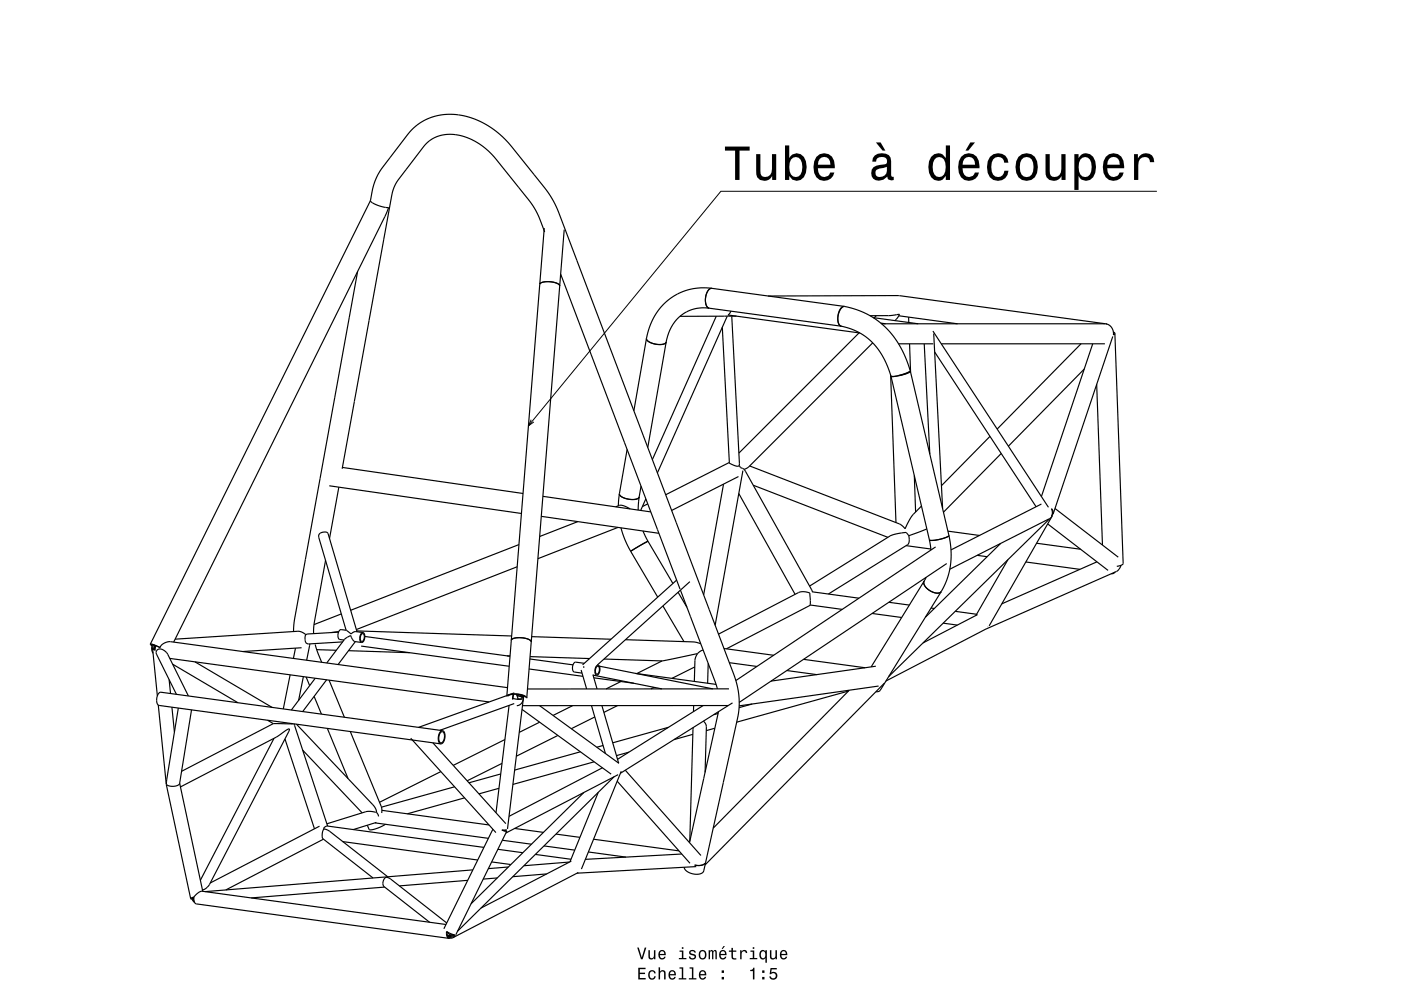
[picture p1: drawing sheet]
<svg xmlns="http://www.w3.org/2000/svg" width="420mm" height="297mm" viewBox="0 0 420 297" stroke-linecap="round" stroke-linejoin="round" font-family="sans-serif">
<g fill="none" stroke="#000" stroke-width=".35">
<path d="M111.1 60.1a19.7 19.7 0 0 1 4.5-11.1l6.5-8.6a16.5 16.5 0 0 1 19.3-5 26.9 26.9 0 0 1 12.7 9.4l8.2 10.3a31.6 31.6 0 0 1 6.2 11.3l51.4 135.6 1.2 4.1 .5 3.7M111.1 60.1v.2a8.4 8.4 0 0 0 5.4 1.9l-1.1 2.7-63.3 127.5M111.1 60.1h.1M111.1 60.1l-66 132.9M115 71.9l-8.8 48.4M163.2 68.4l-1.4 16.8M163.3 69.5l-1.2-3.1a25.2 25.2 0 0 0-5.1-8.4l-7.6-9.4a18.8 18.8 0 0 0-15.5-8.3 9.5 9.5 0 0 0-7 3.8l-7.6 10-1.1 1.9-.7 2.3-2.5 13.6M169.1 68.8l-1.3 16.9M107.2 81.4l-18.9 103.9-.3 4M161.8 85.2a4.3 4.3 0 0 1 4.5-.5l1.2 .5 .3 .5M161.8 85.2l-8.5 106.7M167.8 85.7l-8.5 106.7"/>
<path d="M168.1 82.1l35.8 94.5M212.6 92.4l39.6 5.4M212.6 92.4a11.4 11.4 0 0 0-12.9 10.2M213.4 86.4a3.3 3.3 0 0 0-1.9 3.8l.3 1.5 .8 .7M213.4 86.4a17.3 17.3 0 0 0-19.6 15M213.4 86.4h.1M213.4 86.4a3.3 3.3 0 0 0-1.9 3.8l.3 1.4 .8 .8M213.4 86.4l39.7 5.4M214.7 94.8l-19.1 42.9M216.5 98.1l2.2 40.6 1.9 1h.6l.4-.2M218 94.7l-14.2 .1M218 94.7l-20.9 47"/>
<path d="M219.1 93.2l-.8 1.2 39.5 5.4M219.4 94.8l2.2 44.7M220.8 94.7l-2.8 .1M230.3 88.7l39.4-.1 61.9 8.5M252.4 92.2l.1-.1a1.48 1.48 0 0 1 1.7 0 25 25 0 0 1 18.4 18.2l.3 .8-.5 .4-3 1-2.2 .4a21.5 21.5 0 0 0-9.4-13.1l-2.8-1.3-2.9-.8a3.2 3.2 0 0 1-.6-4.1zM253.1 91.8a3.3 3.3 0 0 0-1.9 3.8l.3 1.4 .8 .8M253.1 91.8h.1M257.5 99.8l-36 36M260.8 94.6h6l2.9-.4-1.4 1.9M261.8 95.2l13.5 1.8M262.7 94.6l-.6 .6M264.1 96.8l1.4 .2"/>
<path d="M264.3 97h66.9M269.4 94.6l17.6 2.4M272.4 95v1.7M279.7 99.2l34.6 52.8M279.9 100l2.7 52.4M331.6 97.1h.2M331.6 97.1h-.1a2.92 2.92 0 0 1 2.3 3.3l.4-.5M333.8 99.5l.4 .4M333.8 99.7v.5M334.2 99.9l2.5 69-.5 .5-1.4 .3M193.8 101.5a3.6 3.6 0 0 0 3.8 1.7l1.4-.1 .7-.6M193.8 101.5l-3.8 21.6"/>
<path d="M193.8 101.4v.1M193.8 101.4a3.6 3.6 0 0 0 3.7 1.9 1.91 1.91 0 0 0 2.2-.7M199.7 102.5l-5.5 31.6M261.6 102.8l-37.2 37.2-1.3 .7M267 112.4l1.6 44.2M267.1 112.7l11.5 49.1M269.4 103h10.4M272.5 111.4l-1 .6-2.1 .5M272.7 103l.3 8.5M272.8 111.2l.1 .1M272.9 111.3l-.8 .6-1.9 .6-2.3 .3-.8-.1M272.9 111.3l11.6 49.2"/>
<path d="M277.1 103l1.6 33.1M280.2 105.5l30.4 46.4M324.1 103l-25.2 25.6M325 110.6l-22.7 23.1M327.6 103l-15.4 45.8M328.8 115.2l1.7 48.1M331.2 103h-49M333.6 100.8l-17.9 53.3M106.2 120.3l-3.6 20.2M188 134.7l-2.3 13.3M218.6 138.6l-19 9.7M221.6 139.5l.4 .6 1.1 .6"/>
<path d="M224.7 139.6l44.9 17.4 1.7 1.5 2-3.8 2.9-3M296.8 130.8l-14.6 14.8M300.2 135.9l-17.4 17.6M98.7 145.6l57.6 8.3M101.6 146l-2.8 15.4M102.7 140.1l54.1 7.8M162.3 154.7l35.2 5.1M162.8 148.8l32.3 4.6M173.2 156.3l-11.4 4.5M184.6 151.9l1.8-.5 2.5 1.1M185.3 158.1l-24 9.3M185.7 148a3.7 3.7 0 0 0 3.8 1.7l1.4-.2 .7-.6-.3 4"/>
<path d="M185.7 148l-.3 3.6M185.7 148h.1M186.2 158.2l1.2 3.7 1.7 3.3M192.2 145.7l-.6 3.3a3.5 3.5 0 0 1-3.8 .5 2.27 2.27 0 0 1-2.1-1.5M192.8 159.1l1.5 3.1-5.2 3M193.6 149.5l-1.5 3.5M194.2 151l-1.6 .8M216.9 145.1l-6 33.2M221.4 142.8l-20.1 10.2M221.5 147.9l16.9 30.2M222.7 141l-8.3 46.4M223.1 140.7l20.5 36.7"/>
<path d="M225.8 145.4l40.4 15.6M274.1 142.5l.4 10.9M277.9 158.5l-5.5 2.1M284.2 159.2l9.4 1.3M312.2 151.1l-27.1 13.7M314.1 157l18.1 13.9M314.5 155.5l-29.8 15.1M315.1 155.1l-48.7 47.6M315.2 154.7a1.47 1.47 0 0 0 0-2.3l.3 1.3-.3 1.1M315.2 154.7v.1M315.5 154.5l-19 33.1M316.3 152.4l18.9 14.6"/>
<path d="M97.6 168l-3.4 18.8-.2 3.1M155 169.9l-48.2 18.8M155.6 163.2l-50.5 19.7M189.1 165.3l5.2-3.1 7.4 12.7M189.1 165.3l8.1 13.7M189.1 165.2h.1M202.8 173.9l-28.2 25.4M203.3 177.5l2.6 4.5M204 176.9l11.1 29.6M206.8 174.3l-27.7 25M243.4 177.4l14.1 1.9M271.6 163.5l7.5 1"/>
<path d="M272.4 160.6l.2 1.7-.5 1-23.8 14.7M272.4 160.6a1.43 1.43 0 0 0-2-.9l-3.6 .9-24.1 15M277 174.2l-15.8 25.7M277.1 174.2a3.2 3.2 0 0 0 2.6 3.3l1.5 .3 1-.5M277.7 173l-.7 1.2M278.6 161.8l.5 3M280.5 163.9l-59.9 40.1M282.2 177.3l-18.3 29.6-.5 .3-.8 .1M282.2 177.3h.1M283.8 168.9l-62.2 41.6M284.5 160.5l-.7 .5-2.1 .6-2 .4-1.1-.2M284.5 160.5h.1"/>
<path d="M284.5 160.5a21.3 21.3 0 0 1-2.7 17.1 4.2 4.2 0 0 1-4.9-3.2l.1-.2M292.9 166.4l3 .4M300 162.8l-22.6 22.2M302.2 167.7l-9.6 16.7M307.5 168.4l16.2 2.2M310.8 162.8l13.1 1.8M328.8 168.4l-28.5 12.6M334.3 171.4l-.6 .5h-.5M336.1 169.4l-.8 1.4-.6 .5-39.2 17.3M45.1 193l.5 .6M45.1 193l.8 .2 2.1 .9M45.6 193.5l-.2-.4 2.6 1"/>
<path d="M45.7 193.2l-.2 1.4 .4 1.2M45.8 194.6l.7 .1M45.8 194.6l1.4 13.9M46 193.3l-.2 1.5M46.1 194.4l-.3 .2M46.1 194.4h.2M46.3 194.4v.2M46.3 194.4l-.2 .2 .4 .1M46.3 194.4h.1M46.4 193.4l-.3 1M46.6 193.7l-.3 .9v-.2l.4-.9-.2 1.5M48 194.1a3.1 3.1 0 0 1 3.1-1.8l101 13.8"/>
<path d="M50.9 197.3l95.7 13.1M51.8 199.1l19.5 11.5M58.4 198.3l23.2 13.7M88.6 194.2l-.6 3.1M90.4 194.1l-17.6 1.2M91.7 190.2l-1.4-.8-1-.2-36.8 2.4M91.7 190.2l-.3 1a1.35 1.35 0 0 0 1.1 1.8l10.2-.6M92.9 193l-1 4.9M94.5 193.1l1.9 5.4M94.9 194.7l5.9 .2M101.5 189.4l-9.8 .8M101.6 189.3l-2.3 .3"/>
<path d="M102.3 184l-8.2 3.2M103.8 188.9l-8.2-27.8a1.62 1.62 0 0 1 1-1.6 1.62 1.62 0 0 1 1.8 .4l8.6 29.4M104.5 195l18.3 .6M106.5 192.3l-5.1 6.9M106.9 189.1l46.5 1.5M108.3 193.6l44.4 6.1M108.4 190.1a.56 .56 0 0 1 .7 0 .56 .56 0 0 1 .1 .7v.2a.8 .8 0 0 1-.1 .9 .8 .8 0 0 1-.9 .2l-.2-1zM108.4 192.5l-2.3-.4-1-1.6-1.1 .6-.7 .5-5.3 7.1M108.8 189.6l-2.4-.3-1.1 .7-1.5-1.1-1.5-.2a1.88 1.88 0 0 0-.4 3l1.2 .1M108.8 189.6a1.88 1.88 0 0 1-.4 2.9M108.8 189.6a1.88 1.88 0 0 0-.4 2.9M109.4 190.7l43.5 6"/>
<path d="M152 196.6h.9M153.3 191.9a4.2 4.2 0 0 1 4.2-.6l1.3 .5 .5 .6M153.3 191.9a4.2 4.2 0 0 1 4.4-.5l1.2 .4 .4 .6M153.3 191.9l-1.3 16.6M158.9 197.5l12.9 1.8M158.9 196.8l17.8 .6M159.3 192.4l-1.4 16.8a4 4 0 0 0-4-1.2l-1.4 .2-.6 .5M159.4 190.8l23.8 .8M175 199.8v.2M175.2 198.8l-2.6-.4a1.88 1.88 0 0 0-.4 3l2.3 .3M178.8 199.6a.64 .64 0 0 1 .9-.1 .64 .64 0 0 1 .1 .8v1a.8 .8 0 0 1-.3 .8 .8 .8 0 0 1-.9 .1l-.3-1.3zM178.9 199.8a.57 .57 0 0 1 .7 .1 .57 .57 0 0 1 .1 .7v.2a.79 .79 0 0 1-.1 .9 .79 .79 0 0 1-.9 .2l-.2-1z"/>
<path d="M179.7 199.6l34 6.9M187.5 191.7l20.3 .7 2.3 .5M198.5 198.1l-7.6 3.8M198.7 181.6l6.3 10.7M208.3 199.9l-6.9 3.4M209.1 195.9l-10.6 2.2-17.4-.6M209.1 195.9l-.8 1.9-.1 6.4M210.8 194.8l-.9 .4-.8 .7M212.3 198.8l-.2 6M217 194.4l14.9 2M218.7 198.6l8.2 1.1M240.9 197.6l18.4 2.5"/>
<path d="M242.9 181.4l-25.1 13.1M243 181.3l-.1 .1M252.5 182.6l-9.6-1.3-.1-3a.89 .89 0 0 0-1.2-.9l-2.1 .1-24.1 12.5M261.5 183.9l8.8 1.2M262.6 199.7l-31.5 4.4M266.5 180.5l6.1 .8M279.1 182.2l1 .2M282.8 186.8l4.2 .5M286.4 183.2l6.4 .9M293.1 184.2l-16.4 8.5M295.5 188.5l-29.9 15.6M296.2 187.9h-.1"/>
<path d="M47.5 211.3l2.4 23.7M50.7 203.7l.4 4.1M51.5 211.9l.8 7.5M52.9 208.1l-6-12.1a1.23 1.23 0 0 1 .5-1.4 1.23 1.23 0 0 1 1.6 .2l1.3 1.3 6.2 12.5M53.5 212.2l-3.6 22.8M57.4 212.7l-3.6 22.1a3.1 3.1 0 0 1-3.9 .3M80.2 215.9l1.7 1M81.9 216.9l5.9 .1M81.9 216.9l-27.5 14.3M86.8 218.5l-.8 .2-3.2 2.2-28.7 14.9M86.8 218.5h.1M86.8 218.5l-.3 .9-23.7 45.7-1 1.1-1.1 .5"/>
<path d="M87 202.2l-2.1 10.3M88.1 216.9l10.1 30.7M88.9 217l22.9 24.2 .8 1.2 .3 1.1M90.9 202.8l-1.4 7.1M91.8 202.9l1 2.6M94.2 208.7l2.2 5.3M94.5 203.3l-7.2 9.5M97.9 203.7l-7.2 9.6M98.1 218.3l6.3 15.1M98.6 203.8l4.6 11.2M105 219.2l9.3 22.5 .1 2M132.1 219.5a.7 .7 0 0 1 .9-.1 .7 .7 0 0 1 .2 .9 1.67 1.67 0 0 1-1.2 2.3 2.52 2.52 0 0 1 .1-3.1z"/>
<path d="M132.7 219l-84.5-11.5a2.66 2.66 0 0 0-1 3.5l.5 .4 84.4 11.5M132.7 219a2.64 2.64 0 0 1-.2 3.8l-.4 .1M132.7 219a2.66 2.66 0 0 0-1.1 3.5l.5 .4M152.3 208.7a4.9 4.9 0 0 1 5.3 .3M152.6 211.4l-3.9 32.2M153.8 209.3l1.7 .3 1.2-.1M153.9 208.1l-.2 1.5M154 208.1l-.2 1.5M154.2 210.9l-22.3 8M154.2 207.7l-28.7 10.3M154.8 208.1l.5 1.4M155 208.4l1.5 .4"/>
<path d="M155 208.5l1.5 .5M156 208.2v.5M156.2 208.3v.4M156.4 208.3a.75 .75 0 0 1 .1 1 .75 .75 0 0 1-1 .2h-.5M156.5 212.6l26.7 19.4M156.6 208.4l.1 .9M156.9 208.5a2.41 2.41 0 0 1-2 3M156.9 209.2l-4.8 39.2M158.6 200.5l16.2 2.2M161.8 211.5l23.8 17.3M161.8 216.4l-6.1 3.1M171.7 211.5l-5.9 2.9"/>
<path d="M174.2 200.8l1.7 5.7M177.3 211.5l4.2 14.3M177.7 202.2l1.3 4.3M177.8 202.3l20.7 4.2M178 203.1l12 1.7M178.3 214.9l-7 3.5M180.4 211.5l5.1 17.2M185.1 211.5l-4.1 2M186.1 204.2l-4.4 2.3M190.5 201.8l24.2 3.3M196.1 206l-1 .5M200.4 218l-16.7 4.6"/>
<path d="M207.8 218l-1 34.2M207.9 211.5v1.8M210.8 211.5l-25.7 16.1M210.9 216.1l.7 .9 .2 .8-.4 13.7M214.3 218.3l-2.6 .7M215.3 213.8l-1.4 .4M215.4 213.3l-8.7 39.2M218.3 211.4l-61.7 .1M218.5 206.4l-60.4 .1M219.6 210.6l-33.6 21.1M221.6 209.8l-.3 4.7-10.3 46.5a3.2 3.2 0 0 1-4.3 .6l-1.1-.7-.5-1M225.5 211l-3.9 1.1"/>
<path d="M235.9 201l8.9 1.2M254.3 207.1l-33.5 9.3M254.6 206.9l-40.8 41.3M263.4 205.6l-41.8 5.9M265.1 204.7l-53.7 54.5M265.5 204.2l-.1 .2M49.9 235.2l7.3 34.1M49.9 235.2h.1M49.9 235v.1M49.9 235.1v.1M53.9 234.7l6.9 32.4M82.1 221.3l-22 42.5"/>
<path d="M85.4 221.5l8.9 26.9M90.7 224.8l17.9 18.8M123.1 221.2l25.6 28.3M129.8 222.6l21.8 24.2M132.2 231.2l-18.4 9.2M136.3 235.8l-21.9 6.1M139.3 239.1l-17.2 4.8M149.6 236.3l-6 1.6M150.1 232l-9.5 2.6M150.5 228.8l-10.5 5.2M151.4 221.6l-15.5 7.8M167.2 220.4l-12.4 6.2"/>
<path d="M174 225.3l-19.7 5.5M175 237.5l-33.8 33.4M178.1 228.3l-24.3 6.8M179.3 237.5l-8.4 20.8M180.6 230.1l-28 14.6M180.8 223.4l-1.9 .5M184.1 232.8l-46.9 46.3M185 234.1l21.9 24.6M185.3 232.2l-33.6 17.5M186.2 231.1l-11.9 29.4M187.5 230.8l22.6 25.6M188.6 225.4l-3.8 1.1"/>
<path d="M207.7 220.1l-5.6 1.6M95.8 247.6l-32.8 17M97 251.5l-29.3 15.2M97.1 248.5l1.8 .7 17.3 13.6M97.1 248.5a3.1 3.1 0 0 0-.3 2.9l15 11.7M97.1 248.5a.8 .8 0 0 1 .8-.9l47.2 6.4M102.8 252.2l40.4 5.5M112.4 246.6l34 4.6M112.8 246.5l-6.9 2.1M112.9 243.5l-1.7-.3h-1.4l-11.8 3.7M112.9 243.5l.6 1.2M114.5 242.9l32.1 4.3"/>
<path d="M115.5 247l-2.5 1.3a2.94 2.94 0 0 1-2.4 .3l-.5-1.3M147.4 258.3l5.7 .8M147.8 248.5l-14.7 29.9M149.3 254.5l7.4 1.1M150.6 251.8l8.7 1.2M151.6 248.7a.5 .5 0 0 1-.4 .4 .5 .5 0 0 1-.5-.3M151.8 248.9l.1-.2-1.5 .1 1.5 .3-15.2 31M152.4 259.8l-6 .5M154.3 248.3l8.6 1.2M160.5 256.1l10.7 1.4M163.1 253.5l9.2 1.3M166.7 250l7.2 1"/>
<path d="M170.7 258.3l-13.6 1.2M171.3 258.1l-27.1 14M176.4 255.3l11.2 1.6M177.9 251.5l25.7 3.5M204.4 255.9l-28.9 1.6M208.2 259.3a3.3 3.3 0 0 0 3.2-.6 3.1 3.1 0 0 1-3.2 .6zM208.7 259.7l-35.7 2M57.2 269.3l.4 .1 .7 1.1M57.7 269.1l.5 .9M57.8 269l.3 .5M58 268.9l.1 .2M58.1 268.9l-.6 .3 .5 .2"/>
<path d="M58.1 268.8l-.9 .5M58.1 268.8l1.3-1.2 1.2-.5 73.1 10M58.1 268.8l.1 1.4 .6 .7 75.8 10.3M115.3 265.9l-40 3.2M115.7 262.9l1.4 .5 16.8 13.2M115.7 262.9a2.06 2.06 0 0 0-.6 2.8l13.7 10.7M115.7 262.9l-54.2 4.3M140.2 263.8l-20.5 1.7M141.8 260.7l-26.1 2.2M149.1 263.1l-4.2 .4M163.9 261.9l-10.2 .8M173.4 261.5l-37.6 19.5"/>
<path d="M135.6 280a1.14 1.14 0 0 1-1.6 .1M135.7 280.1a1.37 1.37 0 0 1-1.7-.8l.1 1.1a.58 .58 0 0 0 .5 .5 .58 .58 0 0 0 .6-.3M135.7 280.1h.1M135.8 281l.7-.8-2.6-1 .1 1.4 .6 .6M135.8 281l-1.2 .2M136 280.1l-.1 .2M136.1 280.2l-.2 .1M136.2 280.2a1.25 1.25 0 0 1-2 .4l.7 .1 1-.4"/>
</g>
<g fill="#000">
<path d="M217.3 43.9v1.2h3.1v8.8h1.3v-8.8h3v-1.2zM226.7 46.2v5.1a2.53 2.53 0 0 0 1.7 2.8 2.53 2.53 0 0 0 3.1-1.4v1.2h1.2v-7.7h-1.3v4.5a1.96 1.96 0 0 1-.9 2.1 1.96 1.96 0 0 1-2.2-.2l-.3-1.4v-5zM235.3 43.6v10.3h1.3v-1.2a2.64 2.64 0 0 0 2.9 1.5 2.64 2.64 0 0 0 2.1-2.4 4.8 4.8 0 0 0-1.6-5.6 2.49 2.49 0 0 0-3.4 1.2v-3.8zM237.1 47.8a1.79 1.79 0 0 1 2-.7 1.79 1.79 0 0 1 1.3 1.7 3.8 3.8 0 0 1-1 4.1 1.83 1.83 0 0 1-2.7-1.5v-2.6zM244.7 47a5.8 5.8 0 0 0 0 6.1 3.1 3.1 0 0 0 3.2 1 3.1 3.1 0 0 0 2.2-2.4h-1.2l-.7 1-1 .4a2.16 2.16 0 0 1-2-2.7h5.1a4.1 4.1 0 0 0-1.9-4.2l-1.3-.3-1.3 .3zM245.7 47.6a1.89 1.89 0 0 1 2.3-.3 1.89 1.89 0 0 1 1 2.1h-3.8zM262.6 42.7l2 2.4h.8l-1.4-2.4zM262.3 46.6l-.6 .7-.2 1.1h1.1a1.76 1.76 0 0 1 1.4-1.4 1.76 1.76 0 0 1 1.8 .7l.1 1.1-.3 .3-.5 .2a3.9 3.9 0 0 0-3.8 1.5 2.39 2.39 0 0 0 .6 2.9 2.39 2.39 0 0 0 2.9 .2l1.2-1 .3 .9 .9 .3 .7-.1v-1l-.7-.2-.1-4.5a2.27 2.27 0 0 0-2.7-2.4l-1.3 .2zM262.7 50.9l3.2-.9a2.19 2.19 0 0 1-.6 2.5 2.19 2.19 0 0 1-2.5 .2 1.53 1.53 0 0 1-.1-1.8zM279.1 47a6 6 0 0 0 0 6.1 2.54 2.54 0 0 0 4.4-.4v1.2h1.3v-10.3h-1.3v3.8a2.55 2.55 0 0 0-4.4-.4zM280.1 47.8a1.78 1.78 0 0 1 2-.7 1.78 1.78 0 0 1 1.3 1.7 3.8 3.8 0 0 1-1 4.1 1.83 1.83 0 0 1-2.7-1.5v-2.6zM290.9 42.7l-1.5 2.4h.9l2-2.4zM288.1 47a5.8 5.8 0 0 0 0 6.1 3.1 3.1 0 0 0 3.1 1 3.1 3.1 0 0 0 2.3-2.4h-1.2l-.7 1-1 .4a2.16 2.16 0 0 1-2-2.7h5a4.1 4.1 0 0 0-1.8-4.2l-1.4-.3-1.3 .3zM289.1 47.6a1.88 1.88 0 0 1 2.3-.3 1.88 1.88 0 0 1 .9 2.1h-3.7zM296.8 47a5.8 5.8 0 0 0-.1 6.1 3.2 3.2 0 0 0 3.5 1 3.2 3.2 0 0 0 2.1-2.9h-1.2a1.91 1.91 0 0 1-1.8 1.9 1.91 1.91 0 0 1-2-1.7 3.7 3.7 0 0 1 1.1-4.2 1.82 1.82 0 0 1 2.7 1.6h1.2a3.1 3.1 0 0 0-2.2-2.8 3.1 3.1 0 0 0-3.3 1zM305.3 47a5.7 5.7 0 0 0 0 6.1 3.3 3.3 0 0 0 5.6-1.3 4.7 4.7 0 0 0-1.7-5.6l-1.4-.3-1.4 .3zM306.3 47.8a1.91 1.91 0 0 1 2-.7 1.91 1.91 0 0 1 1.4 1.7 3.8 3.8 0 0 1-1.1 4.1 1.94 1.94 0 0 1-2.7-1.5v-2.6zM313.4 46.2v5.1a2.53 2.53 0 0 0 1.8 2.8 2.53 2.53 0 0 0 3-1.4v1.2h1.2v-7.7h-1.2v4.5a1.96 1.96 0 0 1-.9 2.1 1.96 1.96 0 0 1-2.3-.2l-.3-1.4v-5zM322.1 46.2v10.7h1.2v-4.2a2.65 2.65 0 0 0 2.9 1.5 2.65 2.65 0 0 0 2.1-2.4 4.9 4.9 0 0 0-1.5-5.6 2.43 2.43 0 0 0-3.5 1.2v-1.2zM323.9 47.8a1.79 1.79 0 0 1 1.9-.7 1.79 1.79 0 0 1 1.3 1.7 3.8 3.8 0 0 1-1 4.1 1.83 1.83 0 0 1-2.6-1.5v-2.6zM331.5 47a5.8 5.8 0 0 0 0 6.1 3.1 3.1 0 0 0 3.1 1 3.1 3.1 0 0 0 2.3-2.4h-1.3l-.6 1-1.1 .4a2.17 2.17 0 0 1-2-2.7h5.1a4.1 4.1 0 0 0-1.9-4.2l-1.3-.3-1.3 .3zM332.5 47.6a1.88 1.88 0 0 1 2.3-.3 1.88 1.88 0 0 1 .9 2.1h-3.8l.2-1zM340 46.2v7.7h1.2v-4.4a1.9 1.9 0 0 1 1.1-2.2 1.9 1.9 0 0 1 2.3 .6l.1 .7h1.3a2.55 2.55 0 0 0-2-2.6 2.55 2.55 0 0 0-2.9 1.5v-1.3z" fill-rule="evenodd"/>
<path d="M191.3 290v3.5h2.3v-.4h-1.8v-1.2h1.6v-.4h-1.6v-1h1.7v-.5zM194.6 291.1a1.45 1.45 0 0 0-.2 1.7 1.45 1.45 0 0 0 1.5 .8l.6-.6 .1-.4h-.5l-.4 .6a1.02 1.02 0 0 1-.9-1 1.02 1.02 0 0 1 .9-1l.4 .5h.5a1.09 1.09 0 0 0-.8-.9 1.09 1.09 0 0 0-1.2 .3zM197.4 289.9v3.6h.5v-1.5a.64 .64 0 0 1 .4-.8 .64 .64 0 0 1 .8 .3v2h.4v-1.7a.88 .88 0 0 0-.6-1 .88 .88 0 0 0-1 .4v-1.3zM200.7 291.1a1.45 1.45 0 0 0-.3 1.7 1.45 1.45 0 0 0 1.5 .8l.7-.8h-.5l-.5 .4a.76 .76 0 0 1-.7-.9h1.7a1.16 1.16 0 0 0-.5-1.4 1.16 1.16 0 0 0-1.4 .2zM201.1 291.3l.2-.1a.67 .67 0 0 1 .7 .1 .67 .67 0 0 1 .2 .6h-1.3zM203.7 289.9v.4h.7v2.9h-.9v.3h2.2v-.3h-.9v-3.3zM206.7 289.9v.4h.7v2.9h-.9v.3h2.3v-.3h-.9v-3.3zM209.8 291.1a1.45 1.45 0 0 0-.2 1.7 1.45 1.45 0 0 0 1.4 .8l.7-.8h-.4l-.6 .4a.76 .76 0 0 1-.7-.9h1.7a1.16 1.16 0 0 0-.4-1.4 1.16 1.16 0 0 0-1.5 .2zM210.2 291.3l.2-.1a.67 .67 0 0 1 .7 .1 .67 .67 0 0 1 .2 .6h-1.3zM216.3 292.8v.7h.7v-.7zM216.3 290.8v.8h.7v-.8z" fill-rule="evenodd"/>
<path d="M191 284l1.2 3.5h.5l1.1-3.5h-.5l-.9 3-.9-3zM194.4 284.8v1.8a.89 .89 0 0 0 .6 .9 .89 .89 0 0 0 1.1-.4v.4h.4v-2.7h-.5v1.5a.65 .65 0 0 1-.3 .8 .65 .65 0 0 1-.9-.3v-2zM197.7 285.1a1.46 1.46 0 0 0-.3 1.6 1.46 1.46 0 0 0 1.5 .8l.7-.8h-.5l-.6 .5a.76 .76 0 0 1-.7-.9h1.8a1.17 1.17 0 0 0-.5-1.4 1.17 1.17 0 0 0-1.4 .2zM198 285.3l.2-.2a.67 .67 0 0 1 .7 .1 .67 .67 0 0 1 .2 .7h-1.3zM203.7 284.9v.3h.7v1.9h-.9v.4h2.3v-.4h-.9v-2.2zM204.4 283.9v.5h.5v-.5zM206.8 284.9l-.2 .3a.96 .96 0 0 0 1.2 1.2l.3 .1a.6 .6 0 0 1-.5 .8 .6 .6 0 0 1-.7-.7h-.4a1.03 1.03 0 0 0 1.3 1 1.03 1.03 0 0 0 .7-1.4l-1.4-.5a.54 .54 0 0 1 .4-.7 .54 .54 0 0 1 .7 .5h.4a1.09 1.09 0 0 0-1.8-.6zM209.8 285.1a1.45 1.45 0 0 0-.3 1.7 1.45 1.45 0 0 0 1.6 .7 1.45 1.45 0 0 0 .7-1.8 1.45 1.45 0 0 0-1.7-.9zM210.1 285.4a.67 .67 0 0 1 .7-.3 .67 .67 0 0 1 .5 .6 .93 .93 0 0 1 0 1 .93 .93 0 0 1-1 .4 1.36 1.36 0 0 1-.2-1.7zM212.4 284.8v2.7h.4v-1.8l.3-.6h.2l.2 .3v2.1h.4v-2.1l.3-.4 .3 .6v1.9h.4v-1.9a.69 .69 0 0 0-.5-.9l-.6 .4-.5-.4-.5 .4v-.3zM216.8 283.6l-.5 .8h.3l.7-.8zM215.9 285.1a1.45 1.45 0 0 0-.3 1.6 1.45 1.45 0 0 0 1.5 .8l.7-.8h-.5l-.6 .5a.76 .76 0 0 1-.7-.9h1.8a1.16 1.16 0 0 0-.5-1.4 1.16 1.16 0 0 0-1.4 .2zM216.2 285.3l.2-.2a.67 .67 0 0 1 .7 .1 .67 .67 0 0 1 .3 .7h-1.4zM219.3 284.1v.8h-.8v.3h.8v1.8a1.05 1.05 0 0 0 1.4 .6v-.4a.68 .68 0 0 1-1-.4v-1.6h1v-.3h-1v-.8zM221.9 284.8v2.7h.4v-1.6a.67 .67 0 0 1 .4-.7 .67 .67 0 0 1 .8 .2l.1 .2h.4a.89 .89 0 0 0-.7-.9 .89 .89 0 0 0-1 .5v-.4zM225 284.9v.3h.7v1.9h-.9v.4h2.2v-.4h-.9v-2.2zM225.7 283.9v.5h.4v-.5zM227.9 285.1a1.5 1.5 0 0 0-.3 1.5 1.5 1.5 0 0 0 1.3 1l.6-.5v1.4h.4v-3.7h-.4v.4l-.4-.4a.91 .91 0 0 0-1.2 .3zM228.3 285.4a.62 .62 0 0 1 .7-.3 .62 .62 0 0 1 .4 .6l.1 .4a.83 .83 0 0 1-.7 1.1 1.19 1.19 0 0 1-.5-1.8zM230.8 284.8v1.8a.89 .89 0 0 0 .6 .9 .89 .89 0 0 0 1.1-.4v.4h.4v-2.7h-.4v1.5a.65 .65 0 0 1-.4 .8 .65 .65 0 0 1-.8-.3v-2zM234.1 285.1a1.45 1.45 0 0 0-.3 1.6 1.45 1.45 0 0 0 1.5 .8l.7-.8h-.5l-.6 .5a.76 .76 0 0 1-.6-.9h1.7a1.16 1.16 0 0 0-.5-1.4 1.16 1.16 0 0 0-1.4 .2zM234.4 285.3l.3-.2a.67 .67 0 0 1 .6 .1 .67 .67 0 0 1 .3 .7h-1.3z" fill-rule="evenodd"/>
<path d="M224.9 290.7v.3h.8v2.5h.5v-3.5h-.4a.77 .77 0 0 1-.9 .7zM228.5 292.8v.7h.7v-.7zM228.5 290.8v.8h.7v-.8zM231 290.1l-.3 1.9h.4a.8 .8 0 0 1 1.3-.3 .8 .8 0 0 1-.1 1.3 .8 .8 0 0 1-1.2-.4h-.5a1.21 1.21 0 0 0 1.5 1.1 1.21 1.21 0 0 0 .8-1.7 1.21 1.21 0 0 0-1.7-.5l.1-1h1.6v-.4z" fill-rule="evenodd"/>
</g>
<path d="M346.8 57.3h-130.7l-57.7 70.3M159.2 125.8l-.8 1.8 1.6-1.2" fill="none" stroke="#000" stroke-width=".3"/>
</svg>
